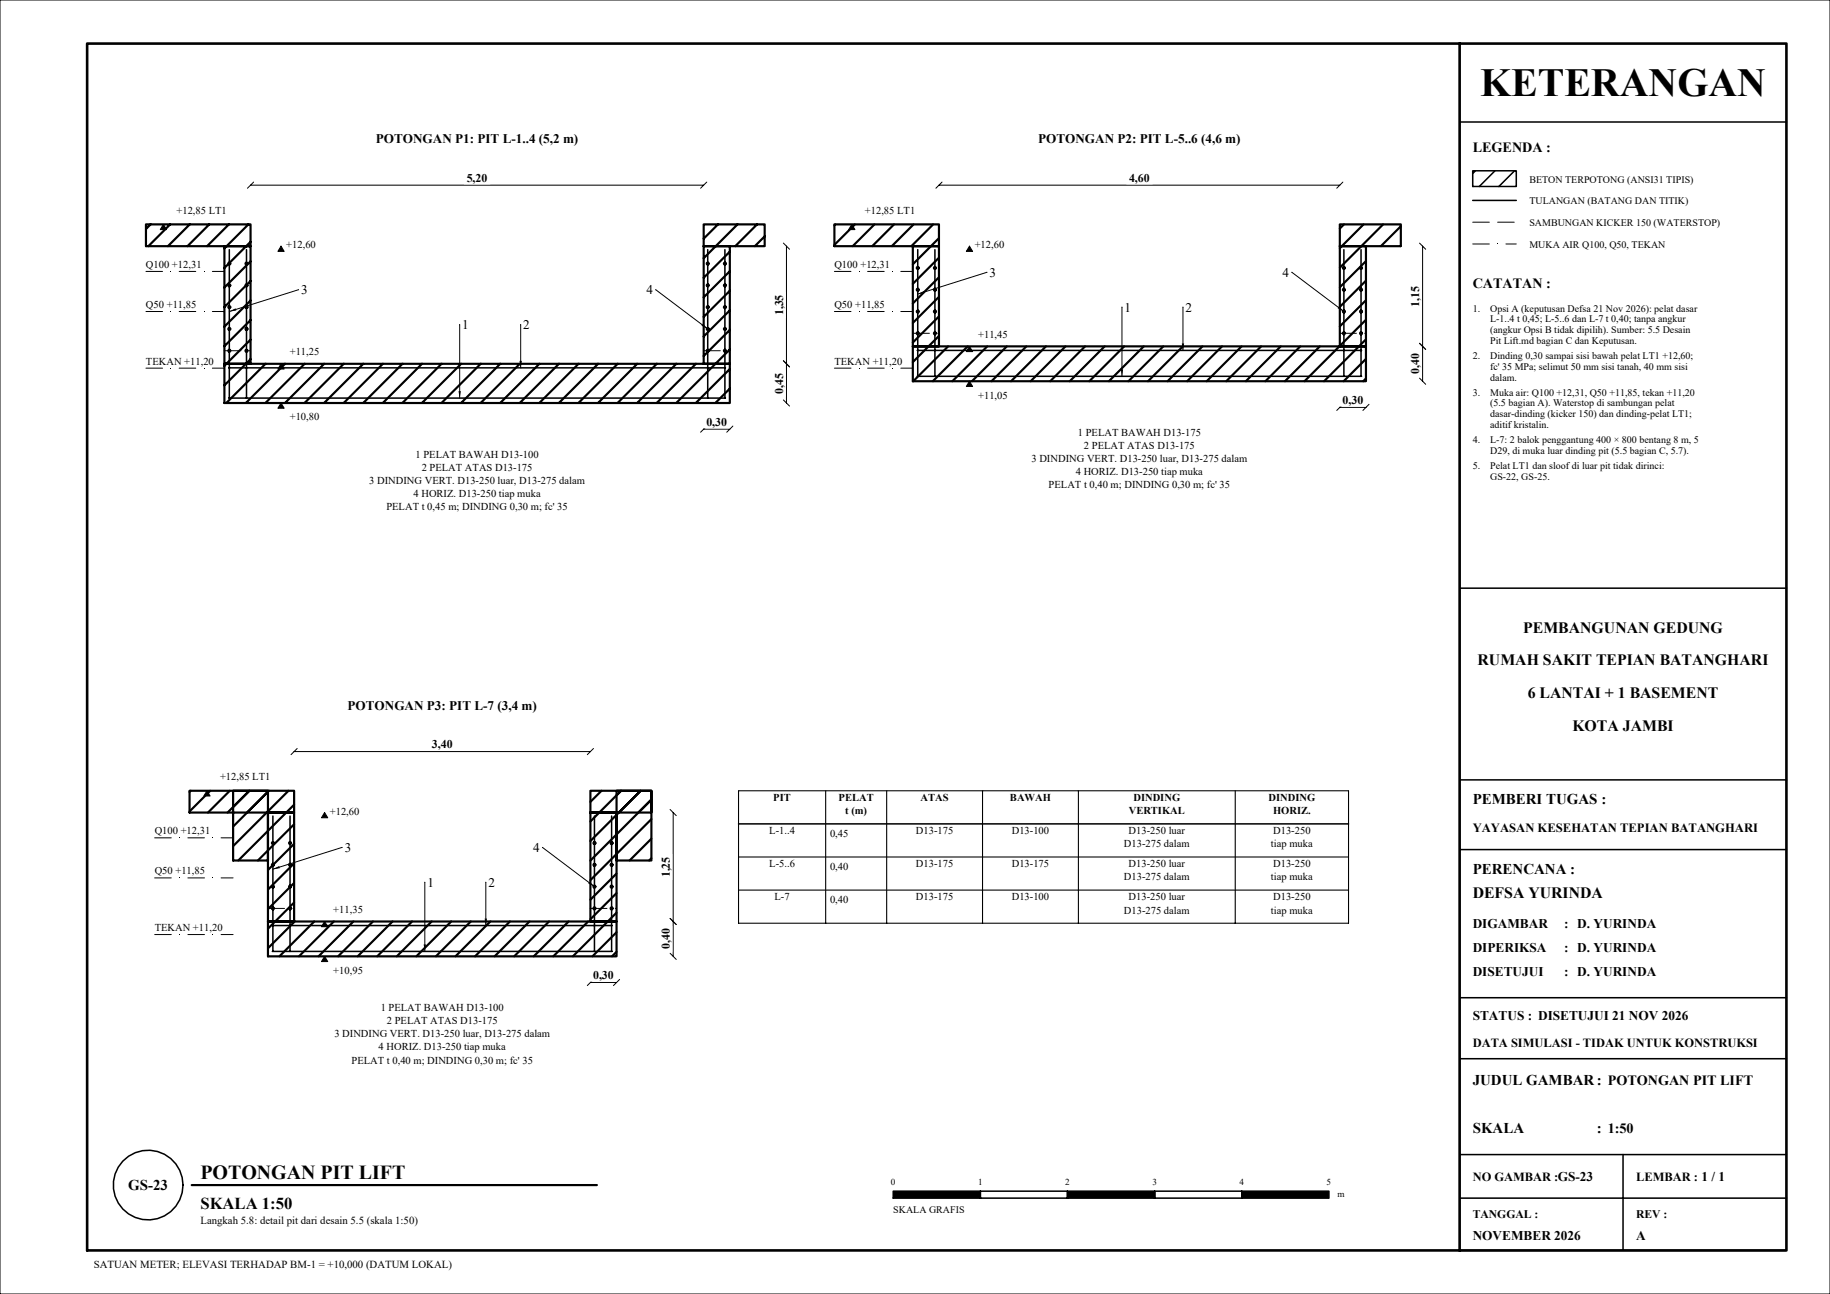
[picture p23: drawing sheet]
<svg xmlns="http://www.w3.org/2000/svg" width="420mm" height="297mm" viewBox="0 0 420 297" stroke-linecap="round" stroke-linejoin="round" font-family="sans-serif">
<defs><g id="words">
<text font-size="9.2" x="339.7" y="22">KETERANGAN</text>
<text font-size="4.6" x="46" y="270.5">POTONGAN PIT LIFT</text>
<text font-size="3.8" x="46" y="277.5">SKALA 1:50</text>
<g font-size="3.6">
<text x="349.6" y="145.2">PEMBANGUNAN GEDUNG</text>
<text x="339.1" y="152.7">RUMAH SAKIT TEPIAN BATANGHARI</text>
<text x="350.6" y="160.2">6 LANTAI + 1 BASEMENT</text>
<text x="360.9" y="167.7">KOTA JAMBI</text>
<text x="338" y="206">DEFSA YURINDA</text>
</g>
<g font-size="3.4">
<text x="338" y="184.5">PEMBERI TUGAS :</text>
<text x="338" y="200.5">PERENCANA :</text>
<text x="338" y="249">JUDUL GAMBAR: POTONGAN PIT LIFT</text>
<text x="338" y="260">SKALA</text>
<text x="366.5" y="260">: 1:50</text>
<text x="29.4" y="273.1">GS-23</text>
</g>
<g font-size="3.2">
<text x="338" y="35">LEGENDA :</text>
<text x="338" y="66">CATATAN :</text>
</g>
<g font-size="3.1">
<text x="338" y="213">DIGAMBAR</text>
<text x="359" y="213">: D. YURINDA</text>
<text x="338" y="218.5">DIPERIKSA</text>
<text x="359" y="218.5">: D. YURINDA</text>
<text x="338" y="224">DISETUJUI</text>
<text x="359" y="224">: D. YURINDA</text>
<text x="338" y="234">STATUS : DISETUJUI 21 NOV 2026</text>
<text x="338" y="284.5">NOVEMBER 2026</text>
<text x="375.5" y="284.5">A</text>
</g>
<g font-size="3">
<text x="86.3" y="32.8">POTONGAN P1: PIT L-1..4 (5,2 m)</text>
<text x="238.3" y="32.8">POTONGAN P2: PIT L-5..6 (4,6 m)</text>
<text x="227.1" y="63.5">3</text>
<text x="294.4" y="63.5">4</text>
<text x="69.1" y="67.5">3</text>
<text x="148.4" y="67.5">4</text>
<text x="258.1" y="71.5">1</text>
<text x="272.1" y="71.5">2</text>
<text x="106.1" y="75.5">1</text>
<text x="120.1" y="75.5">2</text>
<text x="79.8" y="162.8">POTONGAN P3: PIT L-7 (3,4 m)</text>
<text x="79.1" y="195.5">3</text>
<text x="122.4" y="195.5">4</text>
<text x="98.1" y="203.5">1</text>
<text x="112.1" y="203.5">2</text>
</g>
<g font-size="2.9">
<text x="338" y="191">YAYASAN KESEHATAN TEPIAN BATANGHARI</text>
<text x="338" y="240.2">DATA SIMULASI - TIDAK UNTUK KONSTRUKSI</text>
<text x="338" y="271">NO GAMBAR :GS-23</text>
<text x="375.5" y="271">LEMBAR : 1 / 1</text>
</g>
<g font-size="2.7">
<text x="107.1" y="41.7">5,20</text>
<text x="259.1" y="41.7">4,60</text>
<text x="325.7" y="70.4" transform="rotate(-90 325.7 70.4)">1,15</text>
<text x="179.7" y="72.4" transform="rotate(-90 179.7 72.4)">1,35</text>
<text x="325.7" y="85.9" transform="rotate(-90 325.7 85.9)">0,40</text>
<text x="179.7" y="90.4" transform="rotate(-90 179.7 90.4)">0,45</text>
<text x="308.1" y="92.7">0,30</text>
<text x="162.1" y="97.7">0,30</text>
<text x="99.1" y="171.7">3,40</text>
<text x="153.7" y="201.4" transform="rotate(-90 153.7 201.4)">1,25</text>
<text x="153.7" y="217.9" transform="rotate(-90 153.7 217.9)">0,40</text>
<text x="136.1" y="224.7">0,30</text>
<text x="338" y="279.5">TANGGAL :</text>
<text x="375.5" y="279.5">REV :</text>
</g>
<g font-size="2.5">
<text x="46" y="281">Langkah 5.8: detail pit dari desain 5.5 (skala 1:50)</text>
<text x="21.5" y="291">SATUAN METER; ELEVASI TERHADAP BM-1 = +10,000 (DATUM LOKAL)</text>
</g>
<g font-size="2.4">
<text x="40.5" y="49.1">+12,85 LT1</text>
<text x="198.5" y="49.1">+12,85 LT1</text>
<text x="65.7" y="57">+12,60</text>
<text x="223.7" y="57">+12,60</text>
<text x="33.5" y="61.5">Q100 +12,31</text>
<text x="191.5" y="61.5">Q100 +12,31</text>
<text x="33.5" y="70.7">Q50 +11,85</text>
<text x="191.5" y="70.7">Q50 +11,85</text>
<text x="224.5" y="77.5">+11,45</text>
<text x="33.5" y="83.7">TEKAN +11,20</text>
<text x="66.5" y="81.5">+11,25</text>
<text x="191.5" y="83.7">TEKAN +11,20</text>
<text x="224.5" y="91.5">+11,05</text>
<text x="66.5" y="96.5">+10,80</text>
<text x="247.4" y="100.1">1 PELAT BAWAH D13-175</text>
<text x="95.4" y="105.1">1 PELAT BAWAH D13-100</text>
<text x="236.7" y="106.1">3 DINDING VERT. D13-250 luar, D13-275 dalam</text>
<text x="248.8" y="103.1">2 PELAT ATAS D13-175</text>
<text x="84.7" y="111.1">3 DINDING VERT. D13-250 luar, D13-275 dalam</text>
<text x="96.8" y="108.1">2 PELAT ATAS D13-175</text>
<text x="240.7" y="112.1">PELAT t 0,40 m; DINDING 0,30 m; fc' 35</text>
<text x="246.9" y="109.1">4 HORIZ. D13-250 tiap muka</text>
<text x="88.7" y="117.1">PELAT t 0,45 m; DINDING 0,30 m; fc' 35</text>
<text x="94.9" y="114.1">4 HORIZ. D13-250 tiap muka</text>
<text x="50.5" y="179.1">+12,85 LT1</text>
<text x="177.5" y="183.9">PIT</text>
<text x="192.5" y="183.9">PELAT</text>
<text x="211.3" y="183.9">ATAS</text>
<text x="231.8" y="183.9">BAWAH</text>
<text x="260.1" y="183.9">DINDING</text>
<text x="291.1" y="183.9">DINDING</text>
<text x="35.5" y="191.5">Q100 +12,31</text>
<text x="75.7" y="187">+12,60</text>
<text x="176.5" y="191.5">L-1..4</text>
<text x="190.5" y="192">0,45</text>
<text x="194" y="186.9">t (m)</text>
<text x="210.2" y="191.5">D13-175</text>
<text x="232.2" y="191.5">D13-100</text>
<text x="259" y="191.5">D13-250 luar</text>
<text x="259.1" y="186.9">VERTIKAL</text>
<text x="292.2" y="186.9">HORIZ.</text>
<text x="292.2" y="191.5">D13-250</text>
<text x="258" y="194.5">D13-275 dalam</text>
<text x="291.7" y="194.5">tiap muka</text>
<text x="35.5" y="200.7">Q50 +11,85</text>
<text x="176.5" y="199.1">L-5..6</text>
<text x="190.5" y="199.6">0,40</text>
<text x="210.2" y="199.1">D13-175</text>
<text x="232.2" y="199.1">D13-175</text>
<text x="258" y="202.1">D13-275 dalam</text>
<text x="259" y="199.1">D13-250 luar</text>
<text x="291.7" y="202.1">tiap muka</text>
<text x="292.2" y="199.1">D13-250</text>
<text x="76.5" y="209.5">+11,35</text>
<text x="177.8" y="206.7">L-7</text>
<text x="190.5" y="207.2">0,40</text>
<text x="210.2" y="206.7">D13-175</text>
<text x="232.2" y="206.7">D13-100</text>
<text x="258" y="209.7">D13-275 dalam</text>
<text x="259" y="206.7">D13-250 luar</text>
<text x="291.7" y="209.7">tiap muka</text>
<text x="292.2" y="206.7">D13-250</text>
<text x="35.5" y="213.7">TEKAN +11,20</text>
<text x="76.5" y="223.5">+10,95</text>
<text x="87.4" y="232.1">1 PELAT BAWAH D13-100</text>
<text x="76.7" y="238.1">3 DINDING VERT. D13-250 luar, D13-275 dalam</text>
<text x="88.8" y="235.1">2 PELAT ATAS D13-175</text>
<text x="80.7" y="244.1">PELAT t 0,40 m; DINDING 0,30 m; fc' 35</text>
<text x="86.9" y="241.1">4 HORIZ. D13-250 tiap muka</text>
</g>
<g font-size="2.3">
<text x="351" y="41.9">BETON TERPOTONG (ANSI31 TIPIS)</text>
<text x="351" y="46.9">TULANGAN (BATANG DAN TITIK)</text>
<text x="351" y="51.9">SAMBUNGAN KICKER 150 (WATERSTOP)</text>
<text x="351" y="56.9">MUKA AIR Q100, Q50, TEKAN</text>
<text x="338" y="71.5">1.</text>
<text x="342" y="71.5">Opsi A (keputusan Defsa 21 Nov 2026): pelat dasar</text>
<text x="342" y="74">L-1..4 t 0,45; L-5..6 dan L-7 t 0,40; tanpa angkur</text>
<text x="342" y="76.5">(angkur Opsi B tidak dipilih). Sumber: 5.5 Desain</text>
<text x="338" y="82.4">2.</text>
<text x="342" y="79">Pit Lift.md bagian C dan Keputusan.</text>
<text x="342" y="82.4">Dinding 0,30 sampai sisi bawah pelat LT1 +12,60;</text>
<text x="342" y="84.9">fc' 35 MPa; selimut 50 mm sisi tanah, 40 mm sisi</text>
<text x="342" y="87.4">dalam.</text>
<text x="338" y="90.8">3.</text>
<text x="342" y="90.8">Muka air: Q100 +12,31, Q50 +11,85, tekan +11,20</text>
<text x="342" y="93.3">(5.5 bagian A). Waterstop di sambungan pelat</text>
<text x="342" y="95.8">dasar-dinding (kicker 150) dan dinding-pelat LT1;</text>
<text x="338" y="101.7">4.</text>
<text x="342" y="98.3">aditifkristalin.</text>
<text x="342" y="101.7">L-7: 2 balok penggantung 400 × 800 bentang 8 m, 5</text>
<text x="338" y="107.6">5.</text>
<text x="342" y="104.2">D29, di muka luar dinding pit (5.5 bagian C, 5.7).</text>
<text x="342" y="107.6">Pelat LT1 dan sloofdi luar pit tidak dirinci:</text>
<text x="342" y="110.1">GS-22, GS-25.</text>
<text x="205" y="278.4">SKALA GRAFIS</text>
</g>
<g font-size="2.1">
<text x="204.5" y="271.9">0</text>
<text x="224.5" y="271.9">1</text>
<text x="244.5" y="271.9">2</text>
<text x="264.5" y="271.9">3</text>
<text x="284.5" y="271.9">4</text>
<text x="304.5" y="271.9">5</text>
<text x="307" y="274.8">m</text>
</g>
</g></defs>
<!-- layer: KERTAS-TEKS -->
<g fill="#000">
<path d="M205 275h20v-1.6zM205 273.4v1.6l20-1.6z"/>
<path d="M245 275h20v-1.6zM245 273.4v1.6l20-1.6z"/>
<path d="M285 275h20v-1.6zM285 273.4v1.6l20-1.6z"/>
</g>
<path d="M338.6 39.2l-.6 .6M343.1 39.2l-3.6 3.6M347.6 39.2l-3.6 3.6" fill="none" stroke="#000" stroke-width=".35"/>
<!-- layer: KOP -->
<path d="M0 0h420v297h-420z" fill="none" stroke="#000" stroke-width=".23"/>
<path d="M20 10h390v277h-390zM335 10v277" fill="none" stroke="#000" stroke-width=".6"/>
<path d="M335 28h75M335 135h75M335 179h75M335 195h75M335 229h75M335 243h75M335 265h75M335 275h75M372.5 265v22M335 287h75" fill="none" stroke="#000" stroke-width=".35"/>
<!-- layer: S-TUL -->
<g fill="#000">
<path d="M52.6 60.8h.2zM52.5 60.8h.3zM52.5 60.8l.4-.1zM52.4 60.7h.5zM52.4 60.7h.5v-.2zM52.3 60.5l.1 .2 .5-.2zM52.3 60.5h.6v-.2zM52.4 60.3l-.1 .2 .6-.2zM52.4 60.3h.5zM52.5 60.2l-.1 .1 .4-.1zM52.5 60.2h.3zM52.5 60.2h.1z"/>
<path d="M52.6 65.8h.2zM52.5 65.8h.3zM52.5 65.8l.4-.2zM52.4 65.6h.5zM52.4 65.6h.5v-.1zM52.3 65.5l.1 .1 .5-.1zM52.3 65.5h.6v-.2zM52.4 65.3l-.1 .2 .6-.2zM52.4 65.3h.5zM52.4 65.3l.4-.1zM52.5 65.2h.3zM52.5 65.2h.1z"/>
<path d="M52.6 70.8h.2zM52.5 70.8h.3zM52.5 70.8l.4-.2zM52.4 70.6h.5zM52.4 70.6h.5v-.1zM52.3 70.5l.1 .1 .5-.1zM52.3 70.5h.6v-.1zM52.4 70.4l-.1 .1 .6-.1zM52.4 70.4h.5zM52.5 70.2l-.1 .2 .4-.2zM52.5 70.2h.3zM52.5 70.2h.1z"/>
<path d="M52.6 75.8h.2zM52.5 75.8h.3zM52.5 75.8l.4-.1zM52.4 75.7h.5zM52.4 75.7h.5v-.2zM52.3 75.5l.1 .2 .5-.2zM52.3 75.5h.6v-.1zM52.4 75.4l-.1 .1 .6-.1zM52.4 75.4h.5zM52.5 75.2l-.1 .2 .4-.2zM52.5 75.2h.3zM52.5 75.2h.1z"/>
<path d="M56.6 60.8h.1zM56.4 60.8h.3zM56.4 60.8l.4-.1zM56.3 60.7h.5zM56.3 60.7h.5l.1-.2zM56.3 60.5v.2l.6-.2zM56.3 60.5h.6l-.1-.2zM56.3 60.3v.2l.5-.2zM56.3 60.3h.5zM56.4 60.2l-.1 .1 .4-.1zM56.4 60.2h.3zM56.4 60.2h.2z"/>
<path d="M56.6 65.8h.1zM56.4 65.8h.3zM56.4 65.8l.4-.2zM56.3 65.6h.5zM56.3 65.6h.5l.1-.1zM56.3 65.5v.1l.6-.1zM56.3 65.5h.6l-.1-.2zM56.3 65.3v.2l.5-.2zM56.3 65.3h.5zM56.3 65.3l.4-.1zM56.4 65.2h.3zM56.4 65.2h.2z"/>
<path d="M56.6 70.8h.1zM56.4 70.8h.3zM56.4 70.8l.4-.2zM56.3 70.6h.5zM56.3 70.6h.5l.1-.1zM56.3 70.5v.1l.6-.1zM56.3 70.5h.6l-.1-.1zM56.3 70.4v.1l.5-.1zM56.3 70.4h.5zM56.4 70.2l-.1 .2 .4-.2zM56.4 70.2h.3zM56.4 70.2h.2z"/>
<path d="M56.6 75.8h.1zM56.4 75.8h.3zM56.4 75.8l.4-.1zM56.3 75.7h.5zM56.3 75.7h.5l.1-.2zM56.3 75.5v.2l.6-.2zM56.3 75.5h.6l-.1-.1zM56.3 75.4v.1l.5-.1zM56.3 75.4h.5zM56.4 75.2l-.1 .2 .4-.2zM56.4 75.2h.3zM56.4 75.2h.2z"/>
<path d="M162.4 60.8h.2zM162.3 60.8h.3zM162.3 60.8l.4-.1zM162.2 60.7h.5zM162.2 60.7h.5v-.2zM162.1 60.5l.1 .2 .5-.2zM162.1 60.5h.6v-.2zM162.2 60.3l-.1 .2 .6-.2zM162.2 60.3h.5zM162.3 60.2l-.1 .1 .4-.1zM162.3 60.2h.3zM162.3 60.2h.1z"/>
<path d="M162.4 65.8h.2zM162.3 65.8h.3zM162.3 65.8l.4-.2zM162.2 65.6h.5zM162.2 65.6h.5v-.1zM162.1 65.5l.1 .1 .5-.1zM162.1 65.5h.6v-.2zM162.2 65.3l-.1 .2 .6-.2zM162.2 65.3h.5zM162.2 65.3l.4-.1zM162.3 65.2h.3zM162.3 65.2h.1z"/>
<path d="M162.4 70.8h.2zM162.3 70.8h.3zM162.3 70.8l.4-.2zM162.2 70.6h.5zM162.2 70.6h.5v-.1zM162.1 70.5l.1 .1 .5-.1zM162.1 70.5h.6v-.1zM162.2 70.4l-.1 .1 .6-.1zM162.2 70.4h.5zM162.3 70.2l-.1 .2 .4-.2zM162.3 70.2h.3zM162.3 70.2h.1z"/>
<path d="M162.4 75.8h.2zM162.3 75.8h.3zM162.3 75.8l.4-.1zM162.2 75.7h.5zM162.2 75.7h.5v-.2zM162.1 75.5l.1 .2 .5-.2zM162.1 75.5h.6v-.1zM162.2 75.4l-.1 .1 .6-.1zM162.2 75.4h.5zM162.3 75.2l-.1 .2 .4-.2zM162.3 75.2h.3zM162.3 75.2h.1z"/>
<path d="M166.4 60.8h.1zM166.2 60.8h.3zM166.2 60.8l.4-.1zM166.1 60.7h.5zM166.1 60.7h.5l.1-.2zM166.1 60.5v.2l.6-.2zM166.1 60.5h.6l-.1-.2zM166.1 60.3v.2l.5-.2zM166.1 60.3h.5zM166.2 60.2l-.1 .1 .4-.1zM166.2 60.2h.3zM166.2 60.2h.2z"/>
<path d="M166.4 65.8h.1zM166.2 65.8h.3zM166.2 65.8l.4-.2zM166.1 65.6h.5zM166.1 65.6h.5l.1-.1zM166.1 65.5v.1l.6-.1zM166.1 65.5h.6l-.1-.2zM166.1 65.3v.2l.5-.2zM166.1 65.3h.5zM166.1 65.3l.4-.1zM166.2 65.2h.3zM166.2 65.2h.2z"/>
<path d="M166.4 70.8h.1zM166.2 70.8h.3zM166.2 70.8l.4-.2zM166.1 70.6h.5zM166.1 70.6h.5l.1-.1zM166.1 70.5v.1l.6-.1zM166.1 70.5h.6l-.1-.1zM166.1 70.4v.1l.5-.1zM166.1 70.4h.5zM166.2 70.2l-.1 .2 .4-.2zM166.2 70.2h.3zM166.2 70.2h.2z"/>
<path d="M166.4 75.8h.1zM166.2 75.8h.3zM166.2 75.8l.4-.1zM166.1 75.7h.5zM166.1 75.7h.5l.1-.2zM166.1 75.5v.2l.6-.2zM166.1 75.5h.6l-.1-.1zM166.1 75.4v.1l.5-.1zM166.1 75.4h.5zM166.2 75.2l-.1 .2 .4-.2zM166.2 75.2h.3zM166.2 75.2h.2z"/>
<path d="M210.6 61.8h.2zM210.5 61.8h.3zM210.5 61.8l.4-.1zM210.4 61.7h.5zM210.4 61.7h.5v-.2zM210.3 61.5l.1 .2 .5-.2zM210.3 61.5h.6v-.1zM210.4 61.4l-.1 .1 .6-.1zM210.4 61.4h.5zM210.4 61.4l.4-.2zM210.5 61.2h.3zM210.5 61.2h.1z"/>
<path d="M210.6 66.8h.2zM210.5 66.8h.3zM210.5 66.8l.4-.1zM210.4 66.7h.5zM210.4 66.7h.5v-.2zM210.3 66.5l.1 .2 .5-.2zM210.3 66.5h.6v-.2zM210.4 66.3l-.1 .2 .6-.2zM210.4 66.3h.5zM210.4 66.3l.4-.1zM210.5 66.2h.3zM210.5 66.2h.1z"/>
<path d="M210.6 71.8h.2zM210.5 71.8h.3zM210.5 71.8l.4-.2zM210.4 71.6h.5zM210.4 71.6h.5v-.1zM210.3 71.5l.1 .1 .5-.1zM210.3 71.5h.6v-.2zM210.4 71.3l-.1 .2 .6-.2zM210.4 71.3h.5zM210.4 71.3l.4-.1zM210.5 71.2h.3zM210.5 71.2h.1z"/>
<path d="M210.6 76.8h.2zM210.5 76.8h.3zM210.5 76.8l.4-.2zM210.4 76.6h.5zM210.4 76.6h.5v-.1zM210.3 76.5l.1 .1 .5-.1zM210.3 76.5h.6v-.1zM210.4 76.4l-.1 .1 .6-.1zM210.4 76.4h.5zM210.4 76.4l.4-.2zM210.5 76.2h.3zM210.5 76.2h.1z"/>
<path d="M214.6 61.8h.1zM214.4 61.8h.3zM214.4 61.8l.4-.1zM214.3 61.7h.5zM214.3 61.7h.5l.1-.2zM214.3 61.5v.2l.6-.2zM214.3 61.5h.6l-.1-.1zM214.3 61.4v.1l.5-.1zM214.3 61.4h.5zM214.3 61.4l.4-.2zM214.4 61.2h.3zM214.4 61.2h.2z"/>
<path d="M214.6 66.8h.1zM214.4 66.8h.3zM214.4 66.8l.4-.1zM214.3 66.7h.5zM214.3 66.7h.5l.1-.2zM214.3 66.5v.2l.6-.2zM214.3 66.5h.6l-.1-.2zM214.3 66.3v.2l.5-.2zM214.3 66.3h.5zM214.3 66.3l.4-.1zM214.4 66.2h.3zM214.4 66.2h.2z"/>
<path d="M214.6 71.8h.1zM214.4 71.8h.3zM214.4 71.8l.4-.2zM214.3 71.6h.5zM214.3 71.6h.5l.1-.1zM214.3 71.5v.1l.6-.1zM214.3 71.5h.6l-.1-.2zM214.3 71.3v.2l.5-.2zM214.3 71.3h.5zM214.3 71.3l.4-.1zM214.4 71.2h.3zM214.4 71.2h.2z"/>
<path d="M214.6 76.8h.1zM214.4 76.8h.3zM214.4 76.8l.4-.2zM214.3 76.6h.5zM214.3 76.6h.5l.1-.1zM214.3 76.5v.1l.6-.1zM214.3 76.5h.6l-.1-.1zM214.3 76.4v.1l.5-.1zM214.3 76.4h.5zM214.3 76.4l.4-.2zM214.4 76.2h.3zM214.4 76.2h.2z"/>
<path d="M308.4 61.8h.2zM308.3 61.8h.3zM308.3 61.8l.4-.1zM308.2 61.7h.5zM308.2 61.7h.5v-.2zM308.1 61.5l.1 .2 .5-.2zM308.1 61.5h.6v-.1zM308.2 61.4l-.1 .1 .6-.1zM308.2 61.4h.5zM308.2 61.4l.4-.2zM308.3 61.2h.3zM308.3 61.2h.1z"/>
<path d="M308.4 66.8h.2zM308.3 66.8h.3zM308.3 66.8l.4-.1zM308.2 66.7h.5zM308.2 66.7h.5v-.2zM308.1 66.5l.1 .2 .5-.2zM308.1 66.5h.6v-.2zM308.2 66.3l-.1 .2 .6-.2zM308.2 66.3h.5zM308.2 66.3l.4-.1zM308.3 66.2h.3zM308.3 66.2h.1z"/>
<path d="M308.4 71.8h.2zM308.3 71.8h.3zM308.3 71.8l.4-.2zM308.2 71.6h.5zM308.2 71.6h.5v-.1zM308.1 71.5l.1 .1 .5-.1zM308.1 71.5h.6v-.2zM308.2 71.3l-.1 .2 .6-.2zM308.2 71.3h.5zM308.2 71.3l.4-.1zM308.3 71.2h.3zM308.3 71.2h.1z"/>
<path d="M308.4 76.8h.2zM308.3 76.8h.3zM308.3 76.8l.4-.2zM308.2 76.6h.5zM308.2 76.6h.5v-.1zM308.1 76.5l.1 .1 .5-.1zM308.1 76.5h.6v-.1zM308.2 76.4l-.1 .1 .6-.1zM308.2 76.4h.5zM308.2 76.4l.4-.2zM308.3 76.2h.3zM308.3 76.2h.1z"/>
<path d="M312.4 61.8h.1zM312.2 61.8h.3zM312.2 61.8l.4-.1zM312.1 61.7h.5zM312.1 61.7h.5l.1-.2zM312.1 61.5v.2l.6-.2zM312.1 61.5h.6l-.1-.1zM312.1 61.4v.1l.5-.1zM312.1 61.4h.5zM312.1 61.4l.4-.2zM312.2 61.2h.3zM312.2 61.2h.2z"/>
<path d="M312.4 66.8h.1zM312.2 66.8h.3zM312.2 66.8l.4-.1zM312.1 66.7h.5zM312.1 66.7h.5l.1-.2zM312.1 66.5v.2l.6-.2zM312.1 66.5h.6l-.1-.2zM312.1 66.3v.2l.5-.2zM312.1 66.3h.5zM312.1 66.3l.4-.1zM312.2 66.2h.3zM312.2 66.2h.2z"/>
<path d="M312.4 71.8h.1zM312.2 71.8h.3zM312.2 71.8l.4-.2zM312.1 71.6h.5zM312.1 71.6h.5l.1-.1zM312.1 71.5v.1l.6-.1zM312.1 71.5h.6l-.1-.2zM312.1 71.3v.2l.5-.2zM312.1 71.3h.5zM312.1 71.3l.4-.1zM312.2 71.2h.3zM312.2 71.2h.2z"/>
<path d="M312.4 76.8h.1zM312.2 76.8h.3zM312.2 76.8l.4-.2zM312.1 76.6h.5zM312.1 76.6h.5l.1-.1zM312.1 76.5v.1l.6-.1zM312.1 76.5h.6l-.1-.1zM312.1 76.4v.1l.5-.1zM312.1 76.4h.5zM312.1 76.4l.4-.2zM312.2 76.2h.3zM312.2 76.2h.2z"/>
<path d="M52.6 80.8h.2zM52.5 80.8h.3zM52.5 80.8l.4-.1zM52.4 80.7h.5zM52.4 80.7h.5v-.2zM52.3 80.5l.1 .2 .5-.2zM52.3 80.5h.6v-.1zM52.4 80.4l-.1 .1 .6-.1zM52.4 80.4h.5zM52.5 80.2l-.1 .2 .4-.2zM52.5 80.2h.3zM52.5 80.2h.1z"/>
<path d="M56.6 80.8h.1zM56.4 80.8h.3zM56.4 80.8l.4-.1zM56.3 80.7h.5zM56.3 80.7h.5l.1-.2zM56.3 80.5v.2l.6-.2zM56.3 80.5h.6l-.1-.1zM56.3 80.4v.1l.5-.1zM56.3 80.4h.5zM56.4 80.2l-.1 .2 .4-.2zM56.4 80.2h.3zM56.4 80.2h.2z"/>
<path d="M162.4 80.8h.2zM162.3 80.8h.3zM162.3 80.8l.4-.1zM162.2 80.7h.5zM162.2 80.7h.5v-.2zM162.1 80.5l.1 .2 .5-.2zM162.1 80.5h.6v-.1zM162.2 80.4l-.1 .1 .6-.1zM162.2 80.4h.5zM162.3 80.2l-.1 .2 .4-.2zM162.3 80.2h.3zM162.3 80.2h.1z"/>
<path d="M166.4 80.8h.1zM166.2 80.8h.3zM166.2 80.8l.4-.1zM166.1 80.7h.5zM166.1 80.7h.5l.1-.2zM166.1 80.5v.2l.6-.2zM166.1 80.5h.6l-.1-.1zM166.1 80.4v.1l.5-.1zM166.1 80.4h.5zM166.2 80.2l-.1 .2 .4-.2zM166.2 80.2h.3zM166.2 80.2h.2z"/>
<path d="M62.6 193.8h.2zM62.5 193.8h.3zM62.5 193.8l.4-.1zM62.4 193.7h.5zM62.4 193.7h.5v-.2zM62.3 193.5l.1 .2 .5-.2zM62.3 193.5h.6v-.2zM62.4 193.3l-.1 .2 .6-.2zM62.4 193.3h.5zM62.4 193.3l.4-.1zM62.5 193.2h.3zM62.5 193.2h.1z"/>
<path d="M62.6 198.8h.2zM62.5 198.8h.3zM62.5 198.8l.4-.2zM62.4 198.6h.5zM62.4 198.6h.5v-.1zM62.3 198.5l.1 .1 .5-.1zM62.3 198.5h.6v-.1zM62.4 198.4l-.1 .1 .6-.1zM62.4 198.4h.5zM62.5 198.2l-.1 .2 .4-.2zM62.5 198.2h.3zM62.5 198.2h.1z"/>
<path d="M66.6 193.8h.1zM66.4 193.8h.3zM66.4 193.8l.4-.1zM66.3 193.7h.5zM66.3 193.7h.5l.1-.2zM66.3 193.5v.2l.6-.2zM66.3 193.5h.6l-.1-.2zM66.3 193.3v.2l.5-.2zM66.3 193.3h.5zM66.3 193.3l.4-.1zM66.4 193.2h.3zM66.4 193.2h.2z"/>
<path d="M66.6 198.8h.1zM66.4 198.8h.3zM66.4 198.8l.4-.2zM66.3 198.6h.5zM66.3 198.6h.5l.1-.1zM66.3 198.5v.1l.6-.1zM66.3 198.5h.6l-.1-.1zM66.3 198.4v.1l.5-.1zM66.3 198.4h.5zM66.4 198.2l-.1 .2 .4-.2zM66.4 198.2h.3zM66.4 198.2h.2z"/>
<path d="M136.4 193.8h.2zM136.3 193.8h.3zM136.3 193.8l.4-.1zM136.2 193.7h.5zM136.2 193.7h.5v-.2zM136.1 193.5l.1 .2 .5-.2zM136.1 193.5h.6v-.2zM136.2 193.3l-.1 .2 .6-.2zM136.2 193.3h.5zM136.2 193.3l.4-.1zM136.3 193.2h.3zM136.3 193.2h.1z"/>
<path d="M136.4 198.8h.2zM136.3 198.8h.3zM136.3 198.8l.4-.2zM136.2 198.6h.5zM136.2 198.6h.5v-.1zM136.1 198.5l.1 .1 .5-.1zM136.1 198.5h.6v-.1zM136.2 198.4l-.1 .1 .6-.1zM136.2 198.4h.5zM136.3 198.2l-.1 .2 .4-.2zM136.3 198.2h.3zM136.3 198.2h.1z"/>
<path d="M140.4 193.8h.1zM140.2 193.8h.3zM140.2 193.8l.4-.1zM140.1 193.7h.5zM140.1 193.7h.5l.1-.2zM140.1 193.5v.2l.6-.2zM140.1 193.5h.6l-.1-.2zM140.1 193.3v.2l.5-.2zM140.1 193.3h.5zM140.1 193.3l.4-.1zM140.2 193.2h.3zM140.2 193.2h.2z"/>
<path d="M140.4 198.8h.1zM140.2 198.8h.3zM140.2 198.8l.4-.2zM140.1 198.6h.5zM140.1 198.6h.5l.1-.1zM140.1 198.5v.1l.6-.1zM140.1 198.5h.6l-.1-.1zM140.1 198.4v.1l.5-.1zM140.1 198.4h.5zM140.1 198.4l.4-.2zM140.2 198.2h.3zM140.2 198.2h.2z"/>
<path d="M62.6 203.8h.2zM62.5 203.8h.3zM62.5 203.8l.4-.1zM62.4 203.7h.5zM62.4 203.7h.5v-.2zM62.3 203.5l.1 .2 .5-.2zM62.3 203.5h.6v-.1zM62.4 203.4l-.1 .1 .6-.1zM62.4 203.4h.5zM62.4 203.4l.4-.2zM62.5 203.2h.3zM62.5 203.2h.1z"/>
<path d="M62.6 208.8h.2zM62.5 208.8h.3zM62.5 208.8l.4-.1zM62.4 208.7h.5zM62.4 208.7h.5v-.2zM62.3 208.5l.1 .2 .5-.2zM62.3 208.5h.6v-.1zM62.4 208.4l-.1 .1 .6-.1zM62.4 208.4h.5zM62.4 208.4l.4-.2zM62.5 208.2h.3zM62.5 208.2h.1z"/>
<path d="M66.6 203.8h.1zM66.4 203.8h.3zM66.4 203.8l.4-.1zM66.3 203.7h.5zM66.3 203.7h.5l.1-.2zM66.3 203.5v.2l.6-.2zM66.3 203.5h.6l-.1-.1zM66.3 203.4v.1l.5-.1zM66.3 203.4h.5zM66.3 203.4l.4-.2zM66.4 203.2h.3zM66.4 203.2h.2z"/>
<path d="M66.6 208.8h.1zM66.4 208.8h.3zM66.4 208.8l.4-.1zM66.3 208.7h.5zM66.3 208.7h.5l.1-.2zM66.3 208.5v.2l.6-.2zM66.3 208.5h.6l-.1-.1zM66.3 208.4v.1l.5-.1zM66.3 208.4h.5zM66.4 208.2l-.1 .2 .4-.2zM66.4 208.2h.3zM66.4 208.2h.2z"/>
<path d="M136.4 203.8h.2zM136.3 203.8h.3zM136.3 203.8l.4-.1zM136.2 203.7h.5zM136.2 203.7h.5v-.2zM136.1 203.5l.1 .2 .5-.2zM136.1 203.5h.6v-.1zM136.2 203.4l-.1 .1 .6-.1zM136.2 203.4h.5zM136.3 203.2l-.1 .2 .4-.2zM136.3 203.2h.3zM136.3 203.2h.1z"/>
<path d="M136.4 208.8h.2zM136.3 208.8h.3zM136.3 208.8l.4-.1zM136.2 208.7h.5zM136.2 208.7h.5v-.2zM136.1 208.5l.1 .2 .5-.2zM136.1 208.5h.6v-.1zM136.2 208.4l-.1 .1 .6-.1zM136.2 208.4h.5zM136.3 208.2l-.1 .2 .4-.2zM136.3 208.2h.3zM136.3 208.2h.1z"/>
<path d="M140.4 203.8h.1zM140.2 203.8h.3zM140.2 203.8l.4-.1zM140.1 203.7h.5zM140.1 203.7h.5l.1-.2zM140.1 203.5v.2l.6-.2zM140.1 203.5h.6l-.1-.1zM140.1 203.4v.1l.5-.1zM140.1 203.4h.5zM140.1 203.4l.4-.2zM140.2 203.2h.3zM140.2 203.2h.2z"/>
<path d="M140.4 208.8h.1zM140.2 208.8h.3zM140.2 208.8l.4-.1zM140.1 208.7h.5zM140.1 208.7h.5l.1-.2zM140.1 208.5v.2l.6-.2zM140.1 208.5h.6l-.1-.1zM140.1 208.4v.1l.5-.1zM140.1 208.4h.5zM140.1 208.4l.4-.2zM140.2 208.2h.3zM140.2 208.2h.2z"/>
</g>
<!-- layer: S-BETON -->
<g fill="none" stroke="#000" stroke-width=".5">
<path d="M33.5 51.5h24v5h-24zM34.6 51.5l-1.1 1.1M39.1 51.5l-5 5M43.5 51.5l-5 5M48 51.5l-5 5M51.5 56.5h6v27h-6zM52.5 51.5l-5 5M57 51.5l-5.5 5.5M57.5 55.5l-6 6M57.5 60l-6 6M161.5 56.5h6v27h-6zM161.5 51.5h14v5h-14z"/>
<path d="M164.8 51.5l-3.3 3.3M167.5 57.8l-6 6M169.3 51.5l-7.8 7.8M173.8 51.5l-5 5M175.5 54.2l-2.3 2.3M191.7 51.5l-.2 .2M196.2 51.5l-4.7 4.7M200.7 51.5l-5 5M205.2 51.5l-5 5M209.7 51.5l-5 5M214.2 51.5l-5 5M215.5 54.7l-6 6"/>
<path d="M215.5 59.1l-6 6M308.5 51.5l-1 1M313 51.5l-5.5 5.5M313.5 59.9l-6 6M317.4 51.5l-9.9 9.9M321.5 56.4l-.1 .1M321.5 51.9l-4.6 4.6M57.5 78l-6 6M57.5 73.5l-6 6M57.5 69l-6 6M57.5 64.5l-6 6M167.5 71.2l-6 6"/>
<path d="M167.5 75.7l-6 6M167.5 62.2l-6 6M167.5 66.7l-6 6M215.5 77.1l-6 6M215.5 63.6l-6 6M215.5 72.6l-6 6M215.5 68.1l-6 6M217.6 79.5l-8 8M222.1 79.5l-8 8M226.6 79.5l-8 8M231.1 79.5l-8 8M235.6 79.5l-8 8"/>
<path d="M240 79.5l-8 8M244.5 79.5l-8 8M249 79.5l-8 8M253.5 79.5l-8 8M258 79.5l-8 8M262.5 79.5l-8 8M267 79.5l-8 8M271.5 79.5l-8 8M276 79.5l-8 8M280.5 79.5l-8 8M285 79.5l-8 8M289.4 79.5l-8 8"/>
<path d="M293.9 79.5l-8 8M298.4 79.5l-8 8M302.9 79.5l-8 8M307.4 79.5l-8 8M313.5 64.4l-6 6M313.5 77.9l-9.6 9.6M313.5 73.4l-6 6M313.5 68.9l-6 6M51.5 83.5h116v9h-116zM57.5 82.4l-6 6M60.9 83.5l-9 9M65.4 83.5l-9 9"/>
<path d="M69.9 83.5l-9 9M74.4 83.5l-9 9M78.9 83.5l-9 9M83.4 83.5l-9 9M87.9 83.5l-9 9M92.4 83.5l-9 9M96.9 83.5l-9 9M101.3 83.5l-9 9M105.8 83.5l-9 9M110.3 83.5l-9 9M114.8 83.5l-9 9M119.3 83.5l-9 9"/>
<path d="M123.8 83.5l-9 9M128.3 83.5l-9 9M132.8 83.5l-9 9M137.3 83.5l-9 9M141.8 83.5l-9 9M146.2 83.5l-9 9M150.7 83.5l-9 9M155.2 83.5l-9 9M159.7 83.5l-9 9M167.5 84.7l-7.8 7.8M167.5 89.2l-3.3 3.3M167.5 80.2l-12.3 12.3"/>
<path d="M313.5 86.9l-.6 .6M313.5 82.4l-5.1 5.1M43.8 181.5l-.3 .3M48.2 181.5l-4.7 4.7M52.7 181.5l-5 5M57.2 181.5l-5 5M61.7 181.5l-8.2 8.2M66.2 181.5l-12.7 12.7M67.5 189.2l-8.3 8.3M67.5 184.7l-12.8 12.8M67.5 198.2l-6 6M67.5 193.7l-6 6"/>
<path d="M138 181.5l-2.5 2.5M142.5 181.5l-7 7M147 181.5l-11.5 11.5M149.5 197l-.5 .5M149.5 192.5l-5 5M149.5 188l-14 14M149.5 183.5l-14 14M67.5 207.1l-6 6M67.5 202.7l-6 6M67.6 211.5l-6.1 6.1M72.1 211.5l-8 8M76.6 211.5l-8 8"/>
<path d="M81.1 211.5l-8 8M85.6 211.5l-8 8M90.1 211.5l-8 8M94.6 211.5l-8 8M99.1 211.5l-8 8M103.6 211.5l-8 8M108 211.5l-8 8M112.5 211.5l-8 8M117 211.5l-8 8M121.5 211.5l-8 8M126 211.5l-8 8M130.5 211.5l-8 8"/>
<path d="M135 211.5l-8 8M141.5 205l-6 6M141.5 200.5l-6 6M141.5 209.5l-10 10M141.5 218.5l-1 1M141.5 214l-5.5 5.5"/>
</g>
<!-- layer: S-TUL -->
<g fill="none" stroke="#000" stroke-width=".35">
<path d="M52.6 57.3v34.1M56.6 57.3v34.1M162.4 57.3v34.1M166.4 57.3v34.1M52.5 91.4h114M52.5 84.4h114"/>
<circle cx="52.6" cy="60.5" r=".3"/>
<circle cx="52.6" cy="75.5" r=".3"/>
<circle cx="52.6" cy="65.5" r=".3"/>
<circle cx="52.6" cy="70.5" r=".3"/>
<circle cx="56.6" cy="60.5" r=".3"/>
<circle cx="56.6" cy="75.5" r=".3"/>
<circle cx="56.6" cy="65.5" r=".3"/>
<circle cx="56.6" cy="70.5" r=".3"/>
<circle cx="162.4" cy="60.5" r=".3"/>
<circle cx="162.4" cy="70.5" r=".3"/>
<circle cx="162.4" cy="75.5" r=".3"/>
<circle cx="162.4" cy="65.5" r=".3"/>
<circle cx="166.4" cy="60.5" r=".3"/>
<circle cx="166.4" cy="65.5" r=".3"/>
<circle cx="166.4" cy="70.5" r=".3"/>
<circle cx="166.4" cy="75.5" r=".3"/>
<circle cx="52.6" cy="80.5" r=".3"/>
<circle cx="56.6" cy="80.5" r=".3"/>
<circle cx="162.4" cy="80.5" r=".3"/>
<circle cx="166.4" cy="80.5" r=".3"/>
</g>
<!-- layer: S-KICKER -->
<path d="M51.5 80.5h3.8M57.2 80.5h.3M161.5 80.5h3.8M167.2 80.5h.3" fill="none" stroke="#000" stroke-width=".23"/>
<!-- layer: S-AIR -->
<path d="M33.5 62.3h3.8M33.5 71.5h3.8M41.1 62.3h3.8M41.1 71.5h3.8M48.7 62.3h2.8M48.7 71.5h2.8M33.5 84.5h3.8M41.1 84.5h3.8M48.7 84.5h2.8" fill="none" stroke="#000" stroke-width=".23"/>
<path d="M39.1 62.2h.2v.2h-.2zM39.1 71.4h.2v.2h-.2zM46.7 62.2h.2v.2h-.2zM46.7 71.4h.2v.2h-.2zM39.1 84.4h.2v.2h-.2zM46.7 84.4h.2v.2h-.2z" fill="#000"/>
<!-- layer: C-UKURAN -->
<path d="M57.5 42.5h104M58.2 41.8l-1.4 1.4M162.2 41.8l-1.4 1.4" fill="none" stroke="#000" stroke-width=".23"/>
<path d="M106.5 42.3h6v-3zM106.5 39.3v3l6-3z" fill="#fff"/>
<path d="M179.8 91.8l1.4 1.4M179.8 82.8l1.4 1.4M180.5 83.5v9" fill="none" stroke="#000" stroke-width=".23"/>
<path d="M177.3 85l3 6v-6zM177.3 85v6h3z" fill="#fff"/>
<path d="M179.8 55.8l1.4 1.4M180.5 56.5v27M179.8 82.8l1.4 1.4" fill="none" stroke="#000" stroke-width=".23"/>
<path d="M177.3 67l3 6v-6zM177.3 67v6h3z" fill="#fff"/>
<path d="M161.5 98.5h6M162.2 97.8l-1.4 1.4M168.2 97.8l-1.4 1.4" fill="none" stroke="#000" stroke-width=".23"/>
<path d="M161.5 98.3h6v-3zM161.5 95.3v3l6-3z" fill="#fff"/>
<!-- layer: S-ELEVASI -->
<path d="M37.5 51.5l.7 1.2h-1.4zM64.5 56.5l.7 1.2h-1.4zM64.5 92.5l.7 1.2h-1.4zM64.5 83.5l.7 1.2h-1.4z" fill="none" stroke="#000" stroke-width=".23"/>
<g fill="#000">
<path d="M37.5 51.5l-.7 1.2h1.4zM37.5 51.5l-.7 1.2z"/>
<path d="M64.5 56.5l-.7 1.2h1.4zM64.5 56.5l-.7 1.2z"/>
<path d="M64.5 92.5l-.7 1.2h1.4zM64.5 92.5l-.7 1.2z"/>
<path d="M64.5 83.5l-.7 1.2h1.4zM64.5 83.5l-.7 1.2z"/>
</g>
<!-- layer: S-TAG -->
<path d="M68.5 66.5l-15.9 5M68.5 66.5h.1M105.5 74.5v16.9M105.5 74.5h.1M119.5 74.5h.1M119.5 74.5v9.9M150.5 66.5h.1M150.5 66.5l11.9 9" fill="none" stroke="#000" stroke-width=".23"/>
<path d="M52.6 71.5l1.5-.7 .1 .5zM161.3 74.3l1.1 1.2-1.4-.8zM105.2 89.8h.6l-.3 1.6zM119.2 82.8h.6l-.3 1.6z" fill="#000"/>
<!-- layer: S-BETON -->
<path d="M191.5 51.5h24v5h-24zM209.5 56.5h6v23h-6zM307.5 56.5h6v23h-6zM307.5 51.5h14v5h-14zM209.5 79.5h104v8h-104z" fill="none" stroke="#000" stroke-width=".5"/>
<!-- layer: S-TUL -->
<g fill="none" stroke="#000" stroke-width=".35">
<path d="M210.6 57.3v29.1M214.6 57.3v29.1M308.4 57.3v29.1M312.4 57.3v29.1M210.5 86.4h102M210.5 80.4h102"/>
<circle cx="210.6" cy="61.5" r=".3"/>
<circle cx="210.6" cy="66.5" r=".3"/>
<circle cx="210.6" cy="71.5" r=".3"/>
<circle cx="210.6" cy="76.5" r=".3"/>
<circle cx="214.6" cy="61.5" r=".3"/>
<circle cx="214.6" cy="66.5" r=".3"/>
<circle cx="214.6" cy="76.5" r=".3"/>
<circle cx="214.6" cy="71.5" r=".3"/>
<circle cx="308.4" cy="66.5" r=".3"/>
<circle cx="308.4" cy="61.5" r=".3"/>
<circle cx="308.4" cy="76.5" r=".3"/>
<circle cx="308.4" cy="71.5" r=".3"/>
<circle cx="312.4" cy="61.5" r=".3"/>
<circle cx="312.4" cy="66.5" r=".3"/>
<circle cx="312.4" cy="76.5" r=".3"/>
<circle cx="312.4" cy="71.5" r=".3"/>
</g>
<!-- layer: S-KICKER -->
<path d="M209.5 76.5h3.8M215.2 76.5h.3M307.5 76.5h3.8M313.2 76.5h.3" fill="none" stroke="#000" stroke-width=".23"/>
<!-- layer: S-AIR -->
<path d="M191.5 62.3h3.8M191.5 71.5h3.8M199.1 62.3h3.8M199.1 71.5h3.8M206.7 62.3h2.8M206.7 71.5h2.8M191.5 84.5h3.8M199.1 84.5h3.8M206.7 84.5h2.8" fill="none" stroke="#000" stroke-width=".23"/>
<path d="M197.1 62.2h.2v.2h-.2zM197.1 71.4h.2v.2h-.2zM204.7 62.2h.2v.2h-.2zM204.7 71.4h.2v.2h-.2zM197.1 84.4h.2v.2h-.2zM204.7 84.4h.2v.2h-.2z" fill="#000"/>
<!-- layer: C-UKURAN -->
<path d="M215.5 42.5h92M216.2 41.8l-1.4 1.4M308.2 41.8l-1.4 1.4" fill="none" stroke="#000" stroke-width=".23"/>
<path d="M258.5 42.3h6v-3zM258.5 39.3v3l6-3z" fill="#fff"/>
<path d="M325.8 78.8l1.4 1.4M326.5 79.5v8M325.8 86.8l1.4 1.4" fill="none" stroke="#000" stroke-width=".23"/>
<path d="M323.3 80.5l3 6v-6zM323.3 80.5v6h3z" fill="#fff"/>
<path d="M325.8 55.8l1.4 1.4M326.5 56.5v23M325.8 78.8l1.4 1.4" fill="none" stroke="#000" stroke-width=".23"/>
<path d="M323.3 65l3 6v-6zM323.3 65v6h3z" fill="#fff"/>
<path d="M307.5 93.5h6M308.2 92.8l-1.4 1.4M314.2 92.8l-1.4 1.4" fill="none" stroke="#000" stroke-width=".23"/>
<path d="M307.5 93.3h6v-3zM307.5 90.3v3l6-3z" fill="#fff"/>
<!-- layer: S-ELEVASI -->
<path d="M195.5 51.5l.7 1.2h-1.4zM222.5 56.5l.7 1.2h-1.4zM222.5 79.5l.7 1.2h-1.4zM222.5 87.5l.7 1.2h-1.4z" fill="none" stroke="#000" stroke-width=".23"/>
<g fill="#000">
<path d="M195.5 51.5l-.7 1.2h1.4zM195.5 51.5l-.7 1.2z"/>
<path d="M222.5 56.5l-.7 1.2h1.4zM222.5 56.5l-.7 1.2z"/>
<path d="M222.5 87.5l-.7 1.2h1.4zM222.5 87.5l-.7 1.2z"/>
<path d="M222.5 79.5l-.7 1.2h1.4zM222.5 79.5l-.7 1.2z"/>
</g>
<!-- layer: S-TAG -->
<path d="M226.5 62.5l-15.9 5M226.5 62.5h.1M257.5 70.5v15.9M257.5 70.5h.1M271.5 70.5h.1M271.5 70.5v9.9M296.5 62.5l11.9 9" fill="none" stroke="#000" stroke-width=".23"/>
<path d="M210.6 67.5l1.5-.7 .1 .5zM307.3 70.3l1.1 1.2-1.4-.8zM257.2 84.8h.6l-.3 1.6zM271.2 78.8h.6l-.3 1.6z" fill="#000"/>
<!-- layer: S-BETON -->
<path d="M43.5 181.5h24v5h-24zM53.5 181.5h8v16h-8zM61.5 186.5h6v25h-6zM135.5 186.5h6v25h-6zM135.5 181.5h14v5h-14zM141.5 181.5h8v16h-8zM61.5 211.5h80v8h-80z" fill="none" stroke="#000" stroke-width=".5"/>
<!-- layer: S-TUL -->
<g fill="none" stroke="#000" stroke-width=".35">
<path d="M62.6 187.3v31.1M66.6 187.3v31.1M136.4 187.3v31.1M140.4 187.3v31.1M62.5 218.4h78M62.5 212.4h78"/>
<circle cx="62.6" cy="198.5" r=".3"/>
<circle cx="62.6" cy="193.5" r=".3"/>
<circle cx="66.6" cy="198.5" r=".3"/>
<circle cx="66.6" cy="193.5" r=".3"/>
<circle cx="136.4" cy="193.5" r=".3"/>
<circle cx="136.4" cy="198.5" r=".3"/>
<circle cx="140.4" cy="198.5" r=".3"/>
<circle cx="140.4" cy="193.5" r=".3"/>
<circle cx="62.6" cy="208.5" r=".3"/>
<circle cx="62.6" cy="203.5" r=".3"/>
<circle cx="66.6" cy="208.5" r=".3"/>
<circle cx="66.6" cy="203.5" r=".3"/>
<circle cx="136.4" cy="208.5" r=".3"/>
<circle cx="136.4" cy="203.5" r=".3"/>
<circle cx="140.4" cy="208.5" r=".3"/>
<circle cx="140.4" cy="203.5" r=".3"/>
</g>
<!-- layer: S-KICKER -->
<path d="M61.5 208.5h3.8M67.2 208.5h.3M135.5 208.5h3.8M141.2 208.5h.3" fill="none" stroke="#000" stroke-width=".23"/>
<!-- layer: S-AIR -->
<path d="M35.5 192.3h3.8M43.1 192.3h3.8M50.7 192.3h2.8M35.5 201.5h3.8M35.5 214.5h3.8M43.1 201.5h3.8M43.1 214.5h3.8M50.7 201.5h2.8M50.7 214.5h2.8" fill="none" stroke="#000" stroke-width=".23"/>
<path d="M41.1 192.2h.2v.2h-.2zM48.7 192.2h.2v.2h-.2zM41.1 201.4h.2v.2h-.2zM41.1 214.4h.2v.2h-.2zM48.7 201.4h.2v.2h-.2zM48.7 214.4h.2v.2h-.2z" fill="#000"/>
<!-- layer: C-UKURAN -->
<path d="M67.5 172.5h68M68.2 171.8l-1.4 1.4M136.2 171.8l-1.4 1.4" fill="none" stroke="#000" stroke-width=".23"/>
<path d="M98.5 172.3h6v-3zM98.5 169.3v3l6-3z" fill="#fff"/>
<path d="M153.8 218.8l1.4 1.4M153.8 210.8l1.4 1.4M154.5 211.5v8" fill="none" stroke="#000" stroke-width=".23"/>
<path d="M151.3 212.5l3 6v-6zM151.3 212.5v6h3z" fill="#fff"/>
<path d="M153.8 185.8l1.4 1.4M154.5 186.5v25M153.8 210.8l1.4 1.4" fill="none" stroke="#000" stroke-width=".23"/>
<path d="M151.3 196l3 6v-6zM151.3 196v6h3z" fill="#fff"/>
<path d="M135.5 225.5h6M136.2 224.8l-1.4 1.4M142.2 224.8l-1.4 1.4" fill="none" stroke="#000" stroke-width=".23"/>
<path d="M135.5 225.3h6v-3zM135.5 222.3v3l6-3z" fill="#fff"/>
<!-- layer: S-ELEVASI -->
<path d="M47.5 181.5l.7 1.2h-1.4zM74.5 186.5l.7 1.2h-1.4zM74.5 219.5l.7 1.2h-1.4zM74.5 211.5l.7 1.2h-1.4z" fill="none" stroke="#000" stroke-width=".23"/>
<g fill="#000">
<path d="M47.5 181.5l-.7 1.2h1.4zM47.5 181.5l-.7 1.2z"/>
<path d="M74.5 186.5l-.7 1.2h1.4zM74.5 186.5l-.7 1.2z"/>
<path d="M74.5 211.5l-.7 1.2h1.4zM74.5 211.5l-.7 1.2z"/>
<path d="M74.5 219.5l-.7 1.2h1.4zM74.5 219.5l-.7 1.2z"/>
</g>
<!-- layer: S-TAG -->
<path d="M78.5 194.5l-15.9 5M78.5 194.5h.1M124.5 194.5h.1M124.5 194.5l11.9 9M97.5 202.5v15.9M97.5 202.5h.1M111.5 202.5h.1M111.5 202.5v9.9" fill="none" stroke="#000" stroke-width=".23"/>
<path d="M62.6 199.5l1.5-.7 .1 .5zM97.2 216.8h.6l-.3 1.6zM111.2 210.8h.6l-.3 1.6zM135.3 202.3l1.1 1.2-1.4-.8z" fill="#000"/>
<!-- layer: S-TABEL -->
<path d="M169.5 181.5h140v30.4h-140zM169.5 196.7h140M189.5 181.5v30.4M203.5 181.5v30.4M225.5 181.5v30.4M247.5 181.5v30.4M283.5 181.5v30.4M169.5 204.3h140" fill="none" stroke="#000" stroke-width=".25"/>
<path d="M169.5 189.1h140" fill="none" stroke="#000" stroke-width=".35"/>
<!-- layer: KERTAS-TEKS -->
<g fill="none" stroke="#000" stroke-width=".35">
<path d="M338 39.2h10v3.6h-10zM338 46h10M205 273.4h20v1.6h-20zM225 273.4h20v1.6h-20zM245 273.4h20v1.6h-20zM265 273.4h20v1.6h-20zM285 273.4h20v1.6h-20z"/>
<circle cx="34" cy="272" r="8"/>
</g>
<path d="M44 272h93" fill="none" stroke="#000" stroke-width=".5"/>
<path d="M338 51h3.8M338 56h3.8M343.7 51h3.8M345.6 56h2.4" fill="none" stroke="#000" stroke-width=".23"/>
<path d="M343.6 55.9h.2v.2h-.2z" fill="#000"/>
<use href="#words"/>
</svg>
